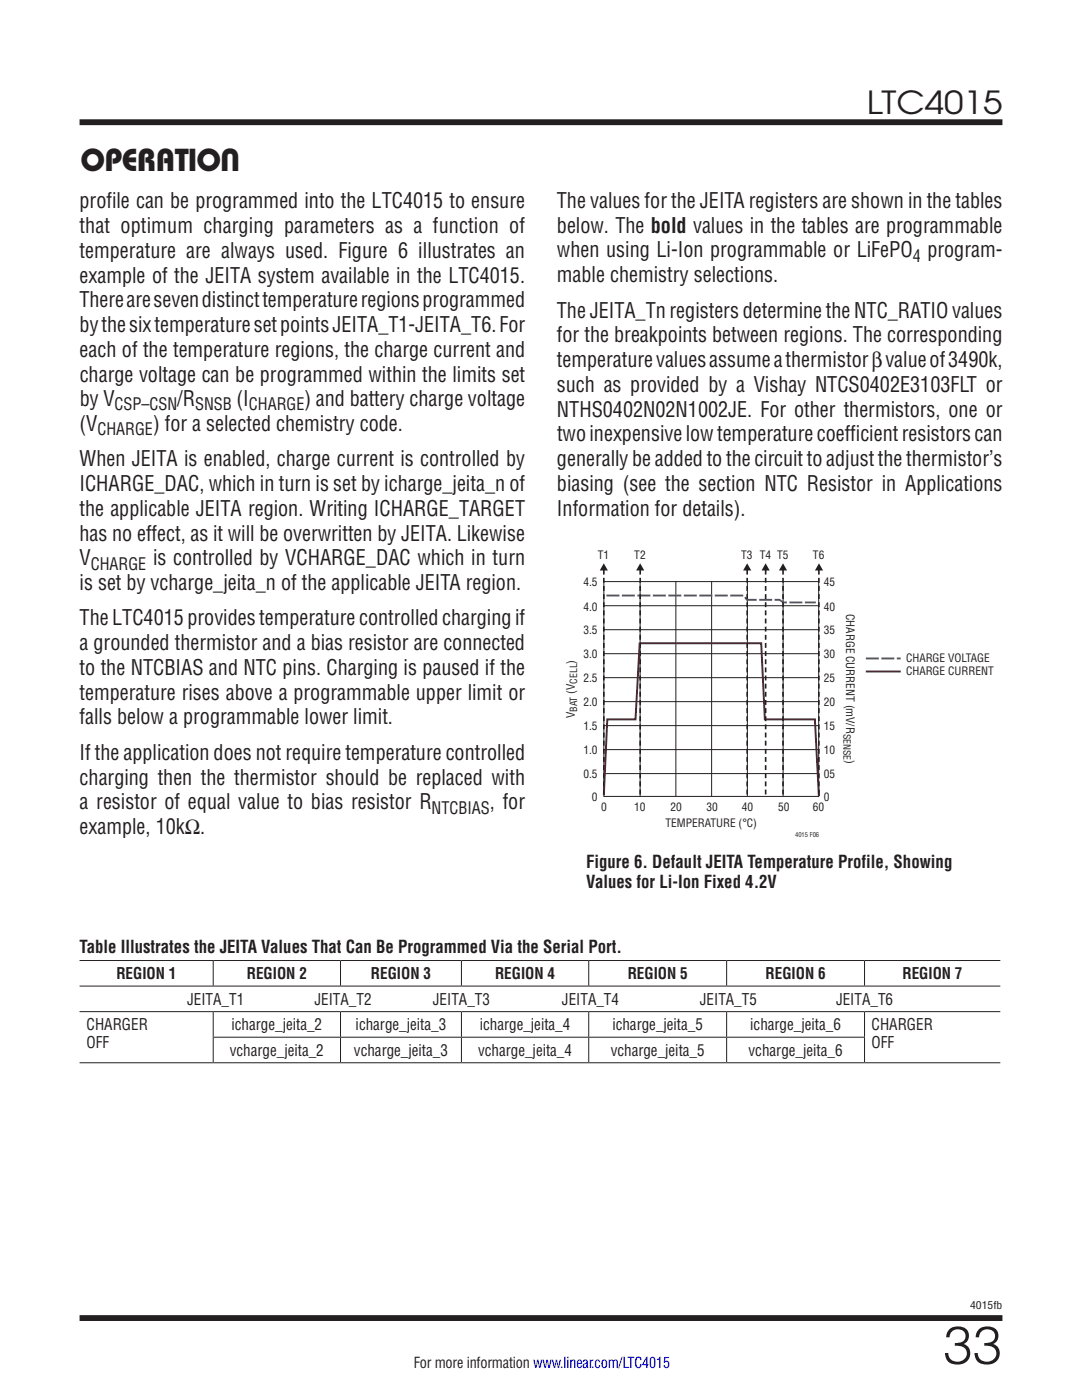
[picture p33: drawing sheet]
<svg xmlns="http://www.w3.org/2000/svg" width="216mm" height="279mm" viewBox="0 0 216 279" stroke-linecap="round" stroke-linejoin="round" font-family="sans-serif">
<defs><g id="words">
<text font-size="10.6" fill="#231f20" x="188.2" y="272.2">33</text>
<g font-size="6.3" fill="#231f20">
<text x="173" y="22.8">LTC4015</text>
<text x="16.1" y="34.1">OPERATION</text>
</g>
<g font-size="4.2" fill="#231f20">
<text x="15.9" y="41.6">profile can be programmed into the LTC4015 to ensure</text>
<text x="111.1" y="41.5">The values for the JEITA registers are shown in the tables</text>
<text x="15.9" y="46.5">that optimum charging parameters as a function of</text>
<text x="111.1" y="46.4">below. The bold values in the tables are programmable</text>
<text x="15.9" y="51.4">temperature are always used. Figure 6 illustrates an</text>
<text x="111.1" y="51.4">when using Li-Ion programmable or LiFePO program-</text>
<text x="15.9" y="56.4">example of the JEITA system available in the LTC4015.</text>
<text x="111.1" y="56.3">mable chemistry selections.</text>
<text x="15.9" y="61.3">Therearesevendistincttemperatureregionsprogrammed</text>
<text x="111.1" y="63.4">The JEITA_Tn registers determine the NTC_RATIO values</text>
<text x="15.9" y="66.3">by the six temperature set points JEITA_T1-JEITA_T6. For</text>
<text x="15.9" y="71.2">each of the temperature regions, the charge current and</text>
<text x="111.1" y="68.3">for the breakpoints between regions. The corresponding</text>
<text x="15.9" y="76.1">charge voltage can be programmed within the limits set</text>
<text x="111.1" y="73.2">temperature values assume a thermistorβvalue of3490k,</text>
<text x="15.9" y="81.1">by V</text>
<text x="35.4" y="81.1">/R</text>
<text x="47.2" y="81.1">(I</text>
<text x="60.8" y="81.1">) and battery charge voltage</text>
<text x="111.1" y="78.2">such as provided by a Vishay NTCS0402E3103FLT or</text>
<text x="111.1" y="83.1">NTHS0402N02N1002JE. For other thermistors, one or</text>
<text x="15.9" y="86">(V</text>
<text x="30.5" y="86">) for a selected chemistry code.</text>
<text x="111.1" y="88.1">two inexpensive low temperature coefficient resistors can</text>
<text x="15.9" y="93.1">When JEITA is enabled, charge current is controlled by</text>
<text x="111.1" y="93">generally be added to the circuit to adjust the thermistor’s</text>
<text x="15.9" y="98">ICHARGE_DAC, which in turn is set by icharge_jeita_n of</text>
<text x="111.1" y="97.9">biasing (see the section NTC Resistor in Applications</text>
<text x="15.9" y="103">the applicable JEITA region. Writing ICHARGE_TARGET</text>
<text x="15.9" y="107.9">has no effect, as it will be overwritten by JEITA. Likewise</text>
<text x="111.1" y="102.9">Information for details).</text>
<text x="15.9" y="112.8">V</text>
<text x="30.5" y="112.8">is controlled by VCHARGE_DAC which in turn</text>
<text x="15.9" y="117.8">is set by vcharge_jeita_n of the applicable JEITA region.</text>
<text x="15.9" y="124.8">The LTC4015 provides temperature controlled charging if</text>
<text x="15.9" y="129.8">a grounded thermistor and a bias resistor are connected</text>
<text x="15.9" y="134.7">to the NTCBIAS and NTC pins. Charging is paused if the</text>
<text x="15.9" y="139.6">temperature rises above a programmable upper limit or</text>
<text x="15.9" y="144.6">falls below a programmable lower limit.</text>
<text x="15.9" y="151.6">If the application does not require temperature controlled</text>
<text x="15.9" y="161.5">a resistor of equal value to bias resistor R</text>
<text x="15.9" y="156.6">charging then the thermistor should be replaced with</text>
<text x="97.7" y="161.5">, for</text>
<text x="15.9" y="166.4">example, 10kΩ.</text>
</g>
<g font-size="3.5" fill="#231f20">
<text x="116.9" y="173.3">Figure 6. Default JEITA Temperature Profile, Showing</text>
<text x="116.9" y="177.1">Values for Li-Ion Fixed 4.2V</text>
<text x="15.9" y="190.3">Table Illustrates the JEITA Values That Can Be Programmed Via the Serial Port.</text>
</g>
<g font-size="3.4" fill="#231f20">
<text x="182.1" y="52.2">4</text>
<text x="22.8" y="81.9">CSP–CSN</text>
<text x="38.9" y="81.9">SNSB</text>
<text x="49.7" y="81.9">CHARGE</text>
<text x="19.5" y="86.9">CHARGE</text>
<text x="18.1" y="113.7">CHARGE</text>
<text x="86.1" y="162.4">NTCBIAS</text>
</g>
<g font-size="3.2" fill="#231f20">
<text x="23.2" y="195.4">REGION 1</text>
<text x="49.3" y="195.4">REGION 2</text>
<text x="74" y="195.4">REGION 3</text>
<text x="98.8" y="195.4">REGION 4</text>
<text x="125.2" y="195.4">REGION 5</text>
<text x="152.8" y="195.4">REGION 6</text>
<text x="180.1" y="195.4">REGION 7</text>
<text x="37.3" y="200.5">JEITA_T1</text>
<text x="62.7" y="200.5">JEITA_T2</text>
<text x="86.4" y="200.5">JEITA_T3</text>
<text x="112.1" y="200.5">JEITA_T4</text>
<text x="139.7" y="200.5">JEITA_T5</text>
<text x="166.8" y="200.5">JEITA_T6</text>
<text x="17.3" y="209.1">OFF</text>
<text x="17.3" y="205.6">CHARGER</text>
<text x="46.2" y="205.6">icharge_jeita_2</text>
<text x="71" y="205.6">icharge_jeita_3</text>
<text x="95.7" y="205.6">icharge_jeita_4</text>
<text x="122.2" y="205.6">icharge_jeita_5</text>
<text x="149.7" y="205.6">icharge_jeita_6</text>
<text x="173.9" y="209.1">OFF</text>
<text x="173.9" y="205.6">CHARGER</text>
<text x="45.9" y="210.7">vcharge_jeita_2</text>
<text x="70.6" y="210.7">vcharge_jeita_3</text>
<text x="95.4" y="210.7">vcharge_jeita_4</text>
<text x="121.9" y="210.7">vcharge_jeita_5</text>
<text x="149.4" y="210.7">vcharge_jeita_6</text>
</g>
<text font-size="3" fill="#231f20" x="82.5" y="273.1">For more information www.linear.com/LTC4015</text>
<g font-size="2.3" fill="#231f20">
<text x="119.3" y="111.5">T1</text>
<text x="126.6" y="111.5">T2</text>
<text x="147.9" y="111.5">T3 T4 T5</text>
<text x="162.2" y="111.5">T6</text>
<text x="116.4" y="116.9">4.5</text>
<text x="164.4" y="116.9">45</text>
<text x="116.4" y="121.8">4.0</text>
<text x="164.4" y="121.8">40</text>
<text x="168.8" y="122.5" transform="rotate(90 168.8 122.5)">CHARGE CURRENT (mV/R</text>
<text x="116.4" y="131.4">3.0</text>
<text x="116.4" y="126.5">3.5</text>
<text x="164.4" y="131.3">30</text>
<text x="164.4" y="126.5">35</text>
<text x="114.7" y="132.4" transform="rotate(-90 114.7 132.4)">)</text>
<text x="116.4" y="136.1">2.5</text>
<text x="164.4" y="136.1">25</text>
<text x="180.8" y="132.2">CHARGE VOLTAGE</text>
<text x="180.8" y="134.8">CHARGE CURRENT</text>
<text x="114.7" y="143.3" transform="rotate(-90 114.7 143.3)">V</text>
<text x="114.7" y="138.5" transform="rotate(-90 114.7 138.5)">(V</text>
<text x="116.4" y="141">2.0</text>
<text x="164.4" y="141">20</text>
<text x="116.4" y="145.7">1.5</text>
<text x="164.4" y="145.7">15</text>
<text x="116.4" y="150.4">1.0</text>
<text x="116.4" y="155.4">0.5</text>
<text x="164.4" y="150.4">10</text>
<text x="164.4" y="155.3">05</text>
<text x="168.8" y="151.7" transform="rotate(90 168.8 151.7)">)</text>
<text x="118.1" y="159.8">0</text>
<text x="119.9" y="161.9">0</text>
<text x="126.6" y="161.9">10</text>
<text x="133.8" y="161.9">20</text>
<text x="140.9" y="161.9">30</text>
<text x="148" y="161.9">40</text>
<text x="155.3" y="161.9">50</text>
<text x="162.2" y="161.9">60</text>
<text x="164.4" y="159.8">0</text>
<text x="132.8" y="165.1">TEMPERATURE (°C)</text>
</g>
<text font-size="2.1" fill="#231f20" x="193.6" y="261.2">4015fb</text>
<g font-size="2" fill="#231f20">
<text x="115.2" y="136.4" transform="rotate(-90 115.2 136.4)">CELL</text>
<text x="115.2" y="142.1" transform="rotate(-90 115.2 142.1)">BAT</text>
<text x="168.3" y="146.4" transform="rotate(90 168.3 146.4)">SENSE</text>
</g>
<text font-size="1.3" fill="#231f20" x="158.7" y="167">4015 F06</text>
</g></defs>
<path d="M15.9 24.4h184.1M15.9 263h184.1" fill="none" stroke="#231f20" stroke-width="1.2" stroke-linecap="butt"/>
<g fill="none" stroke="#231f20" stroke-width=".2">
<path d="M120.5 116.1h42.9v42.8h-42.9zM127.7 116v42.9M134.9 116v42.9M142 116v42.9M149.1 116v42.9M156.3 116v42.9M120.5 135.2h42.9M120.5 130.5h42.9M120.5 125.7h42.9M120.5 120.9h42.9M120.5 154.4h42.9M120.5 149.6h42.9"/>
<path d="M120.5 144.8h42.9M120.5 140h42.9"/>
</g>
<path d="M172.8 134h6.9" fill="none" stroke="#900126" stroke-width=".39"/>
<path d="M172.8 131.4h6.9" fill="none" stroke="#3a53a3" stroke-width=".39" stroke-dasharray="2.6 .5" stroke-linecap="butt"/>
<path d="M134 166.1h8.2v3.4h-8.2z" fill="#fff"/>
<path d="M121 118.9h27.4l.7 .8h6.4l.9 .5h6.4" fill="none" stroke="#3a53a3" stroke-width=".39" stroke-dasharray="2.6 .5" stroke-linecap="butt"/>
<path d="M120.5 158.7l.7-15.1h5.6l.8-15.2h24.3l.7 15.2h10l.8 15.3" fill="none" stroke="#900126" stroke-width=".39"/>
<path d="M120.5 113.7v45.2M127.7 113.7v45.2M149.1 113.7v45.2M152.8 113.7v45.2M156.2 113.7v45.2M163.4 113.7v45.2" fill="none" stroke="#231f20" stroke-width=".32" stroke-dasharray="1 .7" stroke-linecap="butt"/>
<g fill="#231f20">
<path d="M120.5 112.4l.8 1.5h-1.6z"/>
<path d="M127.7 112.4l.9 1.5h-1.7z"/>
<path d="M149.1 112.4l.8 1.5h-1.6z"/>
<path d="M152.8 112.4l.8 1.5h-1.6z"/>
<path d="M156.2 112.4l.9 1.5h-1.7z"/>
<path d="M163.4 112.4l.8 1.5h-1.6z"/>
</g>
<g fill="none" stroke="#231f20" stroke-width=".2">
<path d="M15.9 196.8h183.7M15.9 191.7h183.7M42.5 191.8v4.9M67.9 191.8v4.9M92.1 191.8v4.9M117.5 191.8v4.9M145 191.8v4.9M172.5 191.8v4.9M15.9 201.9h183.7M15.9 212.1h183.7M42.5 207h130.1M42.5 202v4.9"/>
<path d="M42.5 207.1v4.9M67.9 202v4.9M67.9 207.1v4.9M92.1 202v4.9M92.1 207.1v4.9M117.5 202v4.9M117.5 207.1v4.9M145 202v4.9M145 207.1v4.9M172.5 202v4.9M172.5 207.1v4.9"/>
</g>
<use href="#words"/>
</svg>
